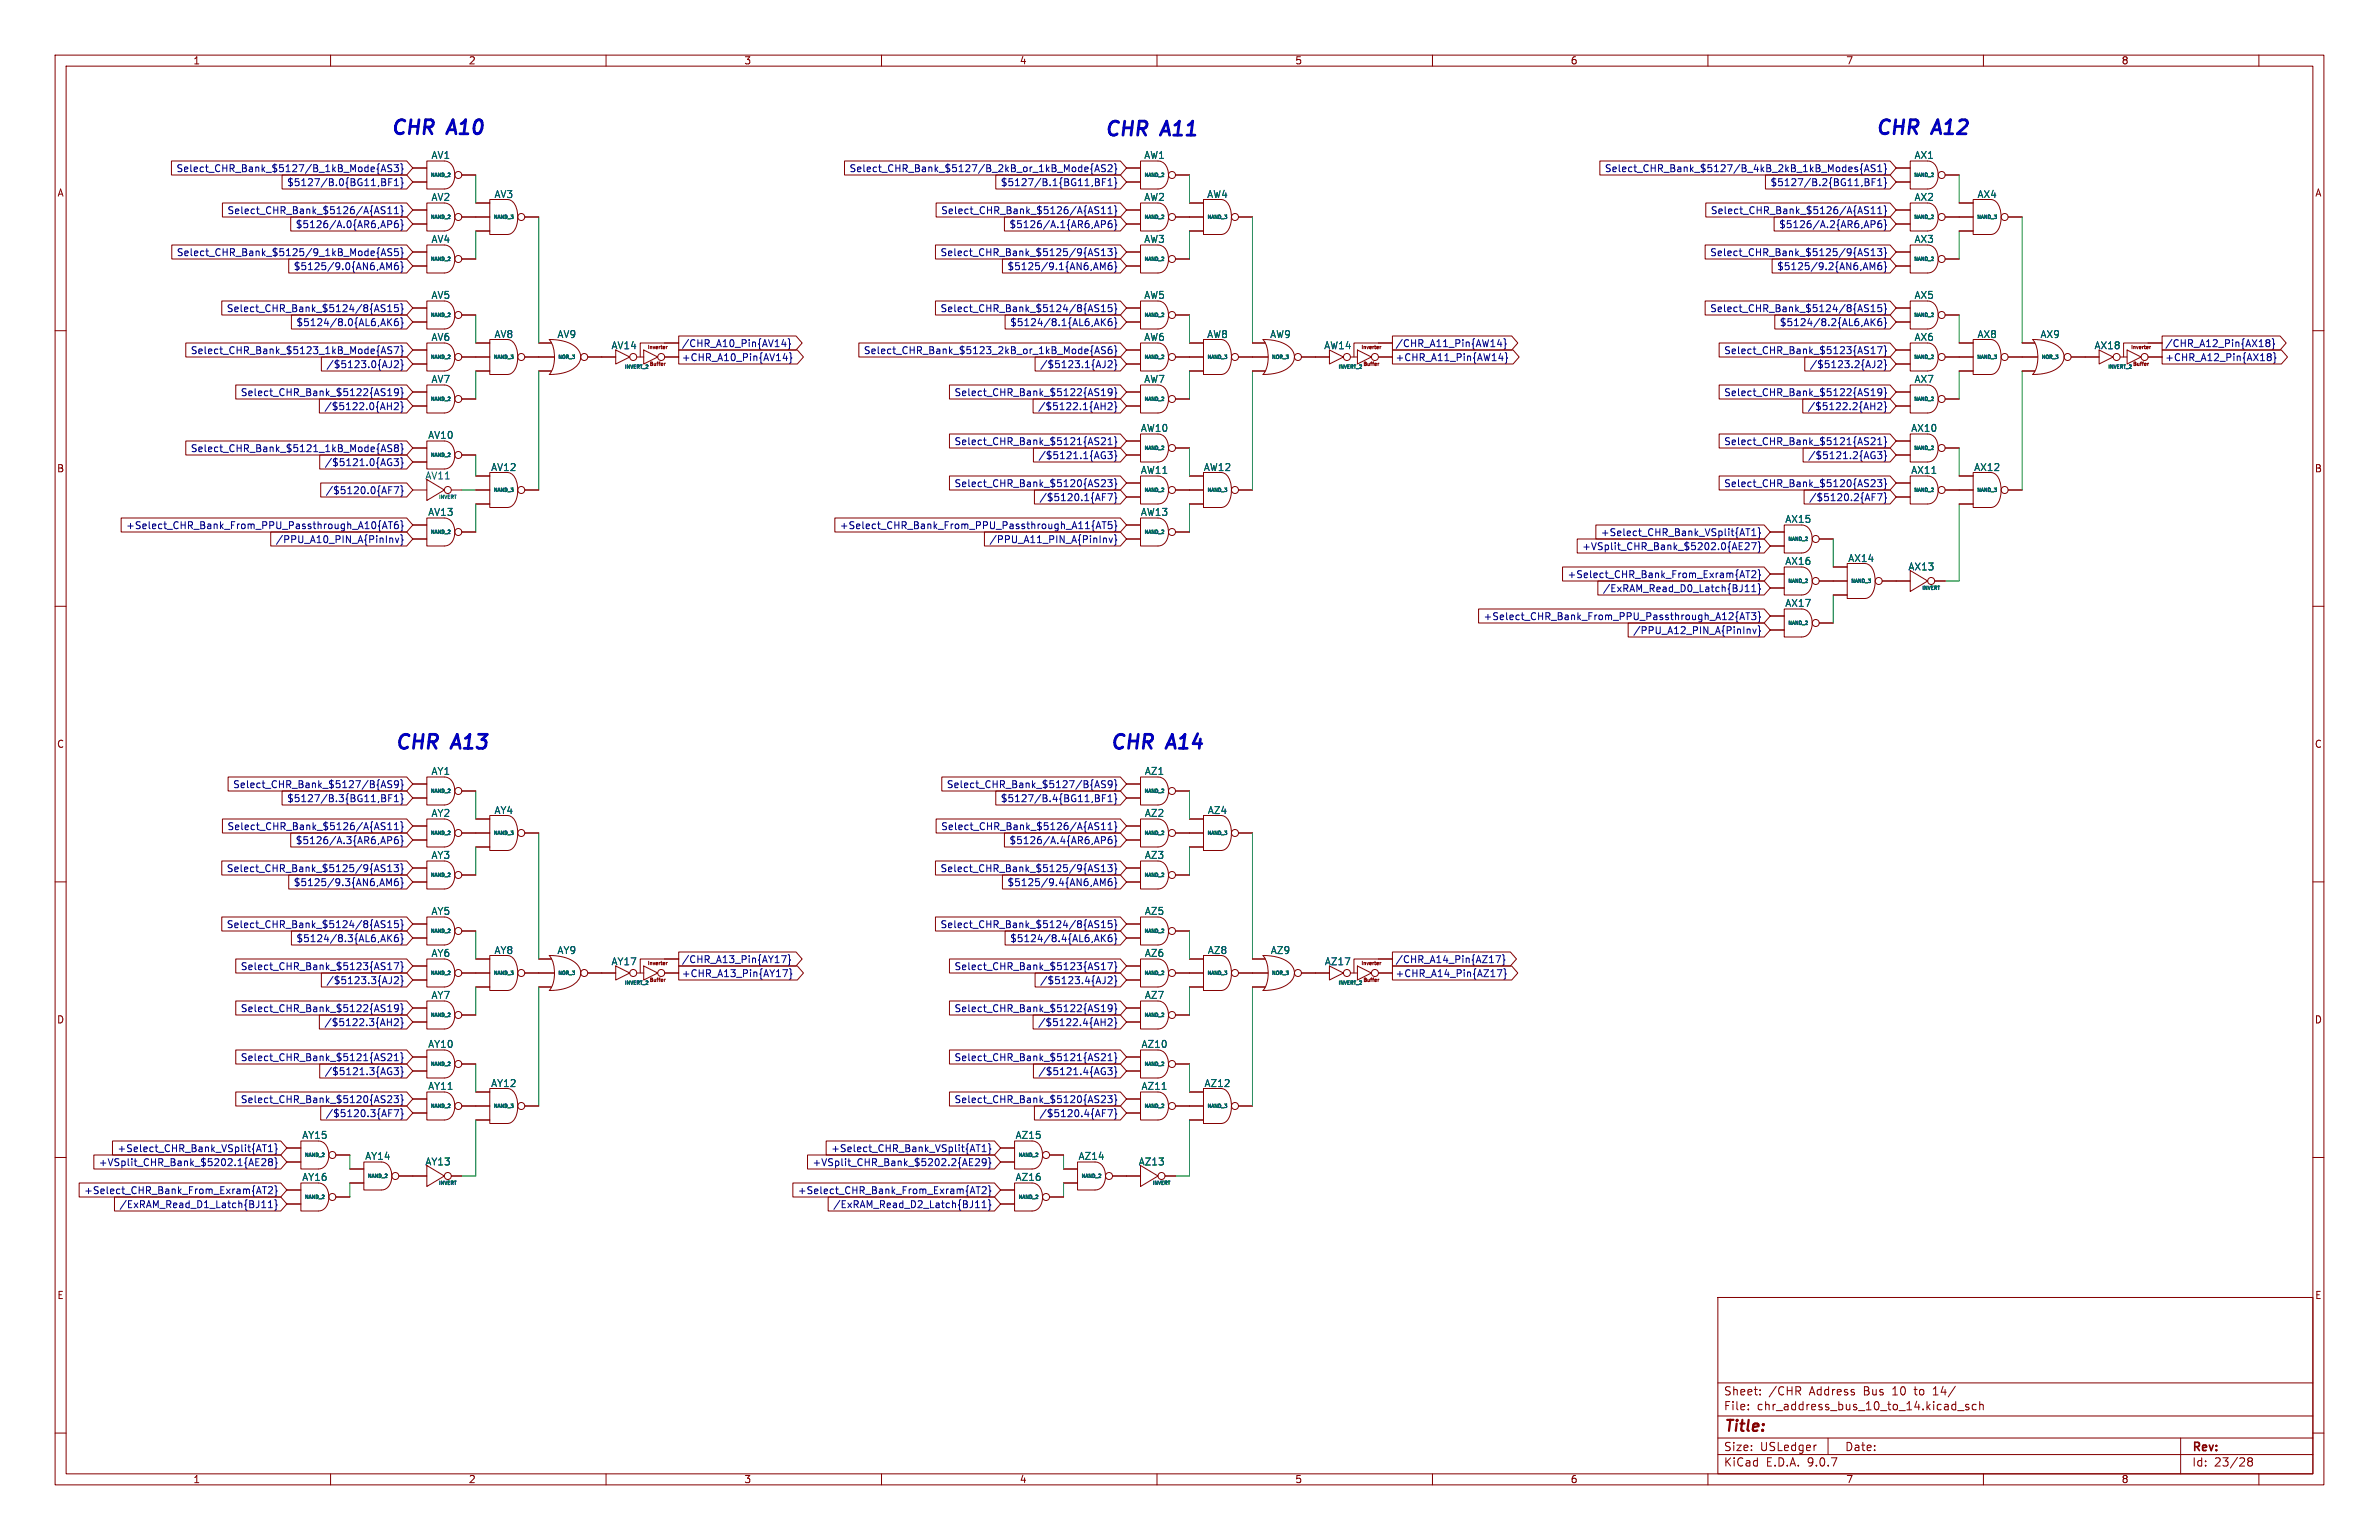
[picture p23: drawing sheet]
<svg xmlns="http://www.w3.org/2000/svg" width="432mm" height="279mm" viewBox="0 0 432 279" stroke-linecap="round" stroke-linejoin="round" font-family="sans-serif">
<defs><g id="words">
<g font-size="3.5" fill="#0000c2">
<text x="70.6" y="25.2">CHR</text>
<text x="81.3" y="25.2">A10</text>
<text x="200.2" y="25.4">CHR</text>
<text x="210.9" y="25.4">A11</text>
<text x="340.1" y="25.2">CHR</text>
<text x="350.8" y="25.2">A12</text>
<text x="71.4" y="136.7">CHR</text>
<text x="82.1" y="136.7">A13</text>
<text x="201.2" y="136.7">CHR</text>
<text x="211.9" y="136.7">A14</text>
</g>
<text font-size="2.8" fill="#840000" x="312.8" y="260.3">Title:</text>
<g font-size="2.1" fill="#840000">
<text x="312.8" y="256.1">File:</text>
<text x="312.8" y="253.4">Sheet:</text>
<text x="318.9" y="256.1">chr_address_bus_10_to_14.kicad_sch</text>
<text x="321" y="253.4">/CHR</text>
<text x="328.5" y="253.4">Address</text>
<text x="338.4" y="253.4">Bus</text>
<text x="343.8" y="253.4">10</text>
<text x="347.9" y="253.4">to</text>
<text x="351.5" y="253.4">14/</text>
<text x="312.8" y="263.5">Size:</text>
<text x="319.5" y="263.5">USLedger</text>
<text x="334.8" y="263.5">Date:</text>
<text x="397.8" y="263.7">Rev:</text>
<text x="312.8" y="266.3">KiCad</text>
<text x="320.5" y="266.3">E.D.A.</text>
<text x="328.1" y="266.3">9.0.7</text>
<text x="397.8" y="266.3">Id:</text>
<text x="401.9" y="266.3">23/28</text>
</g>
<g font-size="1.8" fill="#840000">
<text x="35" y="11.9">1</text>
<text x="85" y="11.9">2</text>
<text x="135" y="11.9">3</text>
<text x="185" y="11.9">4</text>
<text x="235" y="11.9">5</text>
<text x="285" y="11.9">6</text>
<text x="335" y="11.9">7</text>
<text x="385" y="11.9">8</text>
<text x="10.3" y="35.9">A</text>
<text x="420.1" y="35.9">A</text>
<text x="10.3" y="85.9">B</text>
<text x="420.1" y="85.9">B</text>
<text x="10.3" y="135.9">C</text>
<text x="420.1" y="135.9">C</text>
<text x="10.3" y="185.9">D</text>
<text x="420.1" y="185.9">D</text>
<text x="10.3" y="235.9">E</text>
<text x="420.1" y="235.9">E</text>
<text x="35" y="269.3">1</text>
<text x="85" y="269.3">2</text>
<text x="135" y="269.3">3</text>
<text x="185" y="269.3">4</text>
<text x="235" y="269.3">5</text>
<text x="285" y="269.3">6</text>
<text x="335" y="269.3">7</text>
<text x="385" y="269.3">8</text>
</g>
<g font-size="1.8" fill="#006464">
<text x="78.2" y="29">AV1</text>
<text x="207.6" y="29">AW1</text>
<text x="347.4" y="29">AX1</text>
<text x="78.2" y="36.6">AV2</text>
<text x="89.6" y="36.1">AV3</text>
<text x="207.6" y="36.6">AW2</text>
<text x="219" y="36.1">AW4</text>
<text x="347.4" y="36.6">AX2</text>
<text x="358.8" y="36.1">AX4</text>
<text x="78.2" y="44.3">AV4</text>
<text x="207.6" y="44.3">AW3</text>
<text x="347.4" y="44.3">AX3</text>
<text x="78.2" y="54.4">AV5</text>
<text x="207.6" y="54.4">AW5</text>
<text x="347.4" y="54.4">AX5</text>
<text x="78.2" y="62">AV6</text>
<text x="89.6" y="61.5">AV8</text>
<text x="101.1" y="61.5">AV9</text>
<text x="110.9" y="63.6">AV14</text>
<text x="207.6" y="62">AW6</text>
<text x="219" y="61.5">AW8</text>
<text x="230.4" y="61.5">AW9</text>
<text x="240.2" y="63.6">AW14</text>
<text x="347.4" y="62">AX6</text>
<text x="358.8" y="61.5">AX8</text>
<text x="370.3" y="61.5">AX9</text>
<text x="380.1" y="63.6">AX18</text>
<text x="78.2" y="69.7">AV7</text>
<text x="207.6" y="69.7">AW7</text>
<text x="347.4" y="69.7">AX7</text>
<text x="77.6" y="79.8">AV10</text>
<text x="207" y="78.6">AW10</text>
<text x="346.8" y="78.6">AX10</text>
<text x="77.1" y="87.2">AV11</text>
<text x="89" y="85.7">AV12</text>
<text x="207" y="86.2">AW11</text>
<text x="218.4" y="85.7">AW12</text>
<text x="346.8" y="86.2">AX11</text>
<text x="358.2" y="85.7">AX12</text>
<text x="77.6" y="93.8">AV13</text>
<text x="207" y="93.8">AW13</text>
<text x="323.9" y="95.1">AX15</text>
<text x="323.9" y="102.7">AX16</text>
<text x="335.4" y="102.2">AX14</text>
<text x="346.3" y="103.7">AX13</text>
<text x="323.9" y="110.3">AX17</text>
<text x="78.2" y="140.8">AY1</text>
<text x="207.7" y="140.8">AZ1</text>
<text x="78.2" y="148.4">AY2</text>
<text x="89.6" y="147.9">AY4</text>
<text x="207.7" y="148.4">AZ2</text>
<text x="219.1" y="147.9">AZ4</text>
<text x="78.2" y="156">AY3</text>
<text x="207.7" y="156">AZ3</text>
<text x="78.2" y="166.2">AY5</text>
<text x="207.7" y="166.2">AZ5</text>
<text x="78.2" y="173.8">AY6</text>
<text x="89.6" y="173.3">AY8</text>
<text x="101.1" y="173.3">AY9</text>
<text x="207.7" y="173.8">AZ6</text>
<text x="219.1" y="173.3">AZ8</text>
<text x="230.6" y="173.3">AZ9</text>
<text x="110.9" y="175.3">AY17</text>
<text x="240.4" y="175.3">AZ17</text>
<text x="78.2" y="181.4">AY7</text>
<text x="207.7" y="181.4">AZ7</text>
<text x="77.6" y="190.3">AY10</text>
<text x="207.1" y="190.3">AZ10</text>
<text x="77.6" y="197.9">AY11</text>
<text x="89" y="197.4">AY12</text>
<text x="207.1" y="197.9">AZ11</text>
<text x="218.5" y="197.4">AZ12</text>
<text x="54.8" y="206.8">AY15</text>
<text x="184.2" y="206.8">AZ15</text>
<text x="54.8" y="214.4">AY16</text>
<text x="66.2" y="210.6">AY14</text>
<text x="77.1" y="211.6">AY13</text>
<text x="184.2" y="214.4">AZ16</text>
<text x="195.7" y="210.6">AZ14</text>
<text x="206.6" y="211.6">AZ13</text>
</g>
<g font-size="1.8" fill="#000084">
<text x="31.9" y="31.4">Select_CHR_Bank_$5127/B_1kB_Mode{AS3}</text>
<text x="52" y="34">$5127/B.0{BG11,BF1}</text>
<text x="154.1" y="31.4">Select_CHR_Bank_$5127/B_2kB_or_1kB_Mode{AS2}</text>
<text x="181.6" y="34">$5127/B.1{BG11,BF1}</text>
<text x="291.2" y="31.4">Select_CHR_Bank_$5127/B_4kB_2kB_1kB_Modes{AS1}</text>
<text x="321.3" y="34">$5127/B.2{BG11,BF1}</text>
<text x="41.2" y="39.1">Select_CHR_Bank_$5126/A{AS11}</text>
<text x="53.6" y="41.6">$5126/A.0{AR6,AP6}</text>
<text x="170.7" y="39.1">Select_CHR_Bank_$5126/A{AS11}</text>
<text x="183.1" y="41.6">$5126/A.1{AR6,AP6}</text>
<text x="310.4" y="39.1">Select_CHR_Bank_$5126/A{AS11}</text>
<text x="322.8" y="41.6">$5126/A.2{AR6,AP6}</text>
<text x="32" y="46.7">Select_CHR_Bank_$5125/9_1kB_Mode{AS5}</text>
<text x="170.6" y="46.7">Select_CHR_Bank_$5125/9{AS13}</text>
<text x="310.3" y="46.7">Select_CHR_Bank_$5125/9{AS13}</text>
<text x="53.2" y="49.2">$5125/9.0{AN6,AM6}</text>
<text x="182.8" y="49.2">$5125/9.1{AN6,AM6}</text>
<text x="322.5" y="49.2">$5125/9.2{AN6,AM6}</text>
<text x="41.1" y="56.8">Select_CHR_Bank_$5124/8{AS15}</text>
<text x="53.7" y="59.4">$5124/8.0{AL6,AK6}</text>
<text x="170.6" y="56.8">Select_CHR_Bank_$5124/8{AS15}</text>
<text x="183.2" y="59.4">$5124/8.1{AL6,AK6}</text>
<text x="310.3" y="56.8">Select_CHR_Bank_$5124/8{AS15}</text>
<text x="322.9" y="59.4">$5124/8.2{AL6,AK6}</text>
<text x="34.5" y="64.5">Select_CHR_Bank_$5123_1kB_Mode{AS7}</text>
<text x="123.7" y="63.2">/CHR_A10_Pin{AV14}</text>
<text x="123.7" y="65.7">+CHR_A10_Pin{AV14}</text>
<text x="156.7" y="64.5">Select_CHR_Bank_$5123_2kB_or_1kB_Mode{AS6}</text>
<text x="253.2" y="63.2">/CHR_A11_Pin{AW14}</text>
<text x="253.2" y="65.7">+CHR_A11_Pin{AW14}</text>
<text x="312.8" y="64.5">Select_CHR_Bank_$5123{AS17}</text>
<text x="392.9" y="63.2">/CHR_A12_Pin{AX18}</text>
<text x="392.9" y="65.7">+CHR_A12_Pin{AX18}</text>
<text x="59.1" y="67">/$5123.0{AJ2}</text>
<text x="188.7" y="67">/$5123.1{AJ2}</text>
<text x="328.4" y="67">/$5123.2{AJ2}</text>
<text x="43.6" y="72.1">Select_CHR_Bank_$5122{AS19}</text>
<text x="58.8" y="74.6">/$5122.0{AH2}</text>
<text x="173.1" y="72.1">Select_CHR_Bank_$5122{AS19}</text>
<text x="188.3" y="74.6">/$5122.1{AH2}</text>
<text x="312.8" y="72.1">Select_CHR_Bank_$5122{AS19}</text>
<text x="328" y="74.6">/$5122.2{AH2}</text>
<text x="34.5" y="82.2">Select_CHR_Bank_$5121_1kB_Mode{AS8}</text>
<text x="173.1" y="81">Select_CHR_Bank_$5121{AS21}</text>
<text x="188.4" y="83.5">/$5121.1{AG3}</text>
<text x="312.8" y="81">Select_CHR_Bank_$5121{AS21}</text>
<text x="328.1" y="83.5">/$5121.2{AG3}</text>
<text x="58.8" y="84.8">/$5121.0{AG3}</text>
<text x="59" y="89.9">/$5120.0{AF7}</text>
<text x="173.1" y="88.6">Select_CHR_Bank_$5120{AS23}</text>
<text x="312.8" y="88.6">Select_CHR_Bank_$5120{AS23}</text>
<text x="188.6" y="91.1">/$5120.1{AF7}</text>
<text x="328.3" y="91.1">/$5120.2{AF7}</text>
<text x="22.8" y="96.2">+Select_CHR_Bank_From_PPU_Passthrough_A10{AT6}</text>
<text x="50" y="98.7">/PPU_A10_PIN_A{PinInv}</text>
<text x="152.3" y="96.2">+Select_CHR_Bank_From_PPU_Passthrough_A11{AT5}</text>
<text x="179.5" y="98.7">/PPU_A11_PIN_A{PinInv}</text>
<text x="287.1" y="100">+VSplit_CHR_Bank_$5202.0{AE27}</text>
<text x="290.5" y="97.5">+Select_CHR_Bank_VSplit{AT1}</text>
<text x="284.4" y="105.1">+Select_CHR_Bank_From_Exram{AT2}</text>
<text x="290.8" y="107.6">/ExRAM_Read_D0_Latch{BJ11}</text>
<text x="269.2" y="112.7">+Select_CHR_Bank_From_PPU_Passthrough_A12{AT3}</text>
<text x="296.3" y="115.3">/PPU_A12_PIN_A{PinInv}</text>
<text x="42.2" y="143.2">Select_CHR_Bank_$5127/B{AS9}</text>
<text x="171.8" y="143.2">Select_CHR_Bank_$5127/B{AS9}</text>
<text x="52" y="145.7">$5127/B.3{BG11,BF1}</text>
<text x="181.6" y="145.7">$5127/B.4{BG11,BF1}</text>
<text x="41.2" y="150.8">Select_CHR_Bank_$5126/A{AS11}</text>
<text x="53.6" y="153.4">$5126/A.3{AR6,AP6}</text>
<text x="170.7" y="150.8">Select_CHR_Bank_$5126/A{AS11}</text>
<text x="183.1" y="153.4">$5126/A.4{AR6,AP6}</text>
<text x="41.1" y="158.4">Select_CHR_Bank_$5125/9{AS13}</text>
<text x="53.2" y="161">$5125/9.3{AN6,AM6}</text>
<text x="170.6" y="158.4">Select_CHR_Bank_$5125/9{AS13}</text>
<text x="182.8" y="161">$5125/9.4{AN6,AM6}</text>
<text x="41.1" y="168.6">Select_CHR_Bank_$5124/8{AS15}</text>
<text x="53.7" y="171.1">$5124/8.3{AL6,AK6}</text>
<text x="170.6" y="168.6">Select_CHR_Bank_$5124/8{AS15}</text>
<text x="183.2" y="171.1">$5124/8.4{AL6,AK6}</text>
<text x="43.6" y="176.2">Select_CHR_Bank_$5123{AS17}</text>
<text x="59.1" y="178.8">/$5123.3{AJ2}</text>
<text x="123.7" y="177.5">+CHR_A13_Pin{AY17}</text>
<text x="123.7" y="174.9">/CHR_A13_Pin{AY17}</text>
<text x="173.1" y="176.2">Select_CHR_Bank_$5123{AS17}</text>
<text x="188.7" y="178.8">/$5123.4{AJ2}</text>
<text x="253.2" y="174.9">/CHR_A14_Pin{AZ17}</text>
<text x="253.2" y="177.5">+CHR_A14_Pin{AZ17}</text>
<text x="43.6" y="183.8">Select_CHR_Bank_$5122{AS19}</text>
<text x="173.1" y="183.8">Select_CHR_Bank_$5122{AS19}</text>
<text x="58.8" y="186.4">/$5122.3{AH2}</text>
<text x="188.3" y="186.4">/$5122.4{AH2}</text>
<text x="43.6" y="192.7">Select_CHR_Bank_$5121{AS21}</text>
<text x="58.8" y="195.3">/$5121.3{AG3}</text>
<text x="173.1" y="192.7">Select_CHR_Bank_$5121{AS21}</text>
<text x="188.4" y="195.3">/$5121.4{AG3}</text>
<text x="43.6" y="200.3">Select_CHR_Bank_$5120{AS23}</text>
<text x="59" y="202.9">/$5120.3{AF7}</text>
<text x="173.1" y="200.3">Select_CHR_Bank_$5120{AS23}</text>
<text x="188.6" y="202.9">/$5120.4{AF7}</text>
<text x="21.2" y="209.2">+Select_CHR_Bank_VSplit{AT1}</text>
<text x="150.8" y="209.2">+Select_CHR_Bank_VSplit{AT1}</text>
<text x="17.8" y="211.8">+VSplit_CHR_Bank_$5202.1{AE28}</text>
<text x="147.4" y="211.8">+VSplit_CHR_Bank_$5202.2{AE29}</text>
<text x="15.2" y="216.9">+Select_CHR_Bank_From_Exram{AT2}</text>
<text x="21.6" y="219.4">/ExRAM_Read_D1_Latch{BJ11}</text>
<text x="144.7" y="216.9">+Select_CHR_Bank_From_Exram{AT2}</text>
<text x="151.1" y="219.4">/ExRAM_Read_D2_Latch{BJ11}</text>
</g>
<g font-size=".9" fill="#006464">
<text x="78" y="32.3">NAND_2</text>
<text x="207.6" y="32.3">NAND_2</text>
<text x="347.3" y="32.3">NAND_2</text>
<text x="78" y="39.9">NAND_2</text>
<text x="89.5" y="39.9">NAND_3</text>
<text x="207.6" y="39.9">NAND_2</text>
<text x="219" y="39.9">NAND_3</text>
<text x="347.3" y="39.9">NAND_2</text>
<text x="358.7" y="39.9">NAND_3</text>
<text x="78" y="47.5">NAND_2</text>
<text x="207.6" y="47.5">NAND_2</text>
<text x="347.3" y="47.5">NAND_2</text>
<text x="78" y="57.7">NAND_2</text>
<text x="207.6" y="57.7">NAND_2</text>
<text x="347.3" y="57.7">NAND_2</text>
<text x="78" y="65.3">NAND_2</text>
<text x="89.5" y="65.3">NAND_3</text>
<text x="101.2" y="65.3">NOR_3</text>
<text x="207.6" y="65.3">NAND_2</text>
<text x="219" y="65.3">NAND_3</text>
<text x="230.7" y="65.3">NOR_3</text>
<text x="347.3" y="65.3">NAND_2</text>
<text x="358.7" y="65.3">NAND_3</text>
<text x="370.4" y="65.3">NOR_3</text>
<text x="113.3" y="67.1">INVERT_2</text>
<text x="117.8" y="66.6">Buffer</text>
<text x="242.8" y="67.1">INVERT_2</text>
<text x="247.3" y="66.6">Buffer</text>
<text x="382.5" y="67.1">INVERT_2</text>
<text x="387" y="66.6">Buffer</text>
<text x="78" y="72.9">NAND_2</text>
<text x="207.6" y="72.9">NAND_2</text>
<text x="347.3" y="72.9">NAND_2</text>
<text x="78" y="83.1">NAND_2</text>
<text x="207.6" y="81.8">NAND_2</text>
<text x="347.3" y="81.8">NAND_2</text>
<text x="89.5" y="89.4">NAND_3</text>
<text x="207.6" y="89.4">NAND_2</text>
<text x="219" y="89.4">NAND_3</text>
<text x="347.3" y="89.4">NAND_2</text>
<text x="358.7" y="89.4">NAND_3</text>
<text x="79.5" y="90.7">INVERT</text>
<text x="78" y="97.1">NAND_2</text>
<text x="207.6" y="97.1">NAND_2</text>
<text x="324.4" y="98.3">NAND_2</text>
<text x="324.4" y="106">NAND_2</text>
<text x="335.9" y="106">NAND_3</text>
<text x="348.8" y="107.2">INVERT</text>
<text x="324.4" y="113.6">NAND_2</text>
<text x="78" y="144.1">NAND_2</text>
<text x="207.6" y="144.1">NAND_2</text>
<text x="78" y="151.7">NAND_2</text>
<text x="89.5" y="151.7">NAND_3</text>
<text x="207.6" y="151.7">NAND_2</text>
<text x="219" y="151.7">NAND_3</text>
<text x="78" y="159.3">NAND_2</text>
<text x="207.6" y="159.3">NAND_2</text>
<text x="78" y="169.5">NAND_2</text>
<text x="207.6" y="169.5">NAND_2</text>
<text x="78" y="177.1">NAND_2</text>
<text x="89.5" y="177.1">NAND_3</text>
<text x="101.2" y="177.1">NOR_3</text>
<text x="113.3" y="178.9">INVERT_2</text>
<text x="117.8" y="178.3">Buffer</text>
<text x="207.6" y="177.1">NAND_2</text>
<text x="219" y="177.1">NAND_3</text>
<text x="230.7" y="177.1">NOR_3</text>
<text x="242.8" y="178.9">INVERT_2</text>
<text x="247.3" y="178.3">Buffer</text>
<text x="78" y="184.7">NAND_2</text>
<text x="207.6" y="184.7">NAND_2</text>
<text x="78" y="193.6">NAND_2</text>
<text x="207.6" y="193.6">NAND_2</text>
<text x="78" y="201.2">NAND_2</text>
<text x="89.5" y="201.2">NAND_3</text>
<text x="207.6" y="201.2">NAND_2</text>
<text x="219" y="201.2">NAND_3</text>
<text x="55.2" y="210.1">NAND_2</text>
<text x="66.6" y="213.9">NAND_2</text>
<text x="79.5" y="215.2">INVERT</text>
<text x="184.7" y="210.1">NAND_2</text>
<text x="196.2" y="213.9">NAND_2</text>
<text x="209.1" y="215.2">INVERT</text>
<text x="55.2" y="217.7">NAND_2</text>
<text x="184.7" y="217.7">NAND_2</text>
</g>
<g font-size=".9" fill="#840000">
<text x="117.4" y="63.5">Inverter</text>
<text x="247" y="63.5">Inverter</text>
<text x="386.7" y="63.5">Inverter</text>
<text x="117.4" y="175.3">Inverter</text>
<text x="247" y="175.3">Inverter</text>
</g>
</g></defs>
<g fill="none" stroke="#840000" stroke-width=".18">
<path d="M10 10h411.8v259.4h-411.8zM12 12h407.8v255.4h-407.8zM60 10v2M110 10v2M160 10v2M210 10v2M260 10v2M310 10v2M360 10v2M410 10v2M31.1 29.2h42.7l1.1 1.3-1.1 1.3h-42.7zM40.4 36.8h33.4l1.1 1.3-1.1 1.3h-33.4z"/>
<path d="M51.2 31.7h22.6l1.1 1.3-1.1 1.3h-22.6zM52.8 39.4h21l1.1 1.2-1.1 1.3h-21zM74.9 30.5h2.6M74.9 33h2.6M74.9 38.1h2.6M77.5 29.2h3.1a1.9 1.9 0 0 1 1.9 1.8 2.58 2.58 0 0 1-1.5 3.3h-3.5zM77.5 36.8h3.1a1.9 1.9 0 0 1 1.9 1.8 2.58 2.58 0 0 1-1.5 3.3h-3.5zM83.8 31.8h2.6M83.8 39.4h5.1M86.4 36.8h2.5M88.9 36.2h3.2a1.96 1.96 0 0 1 1.7 2 4.1 4.1 0 0 1-.9 4.1l-.7 .2h-3.3zM95.2 39.4h2.6"/>
<path d="M153.3 29.2h50.1l1.1 1.3-1.1 1.3h-50.1zM169.9 36.8h33.5l1.1 1.3-1.1 1.3h-33.5zM180.7 31.7h22.7l1.1 1.3-1.1 1.3h-22.7zM182.3 39.4h21.1l1.1 1.2-1.1 1.3h-21.1zM204.5 30.5h2.5M204.5 33h2.5M204.5 38.1h2.5M207 36.8h3.2a1.9 1.9 0 0 1 1.8 1.8 2.58 2.58 0 0 1-1.5 3.3h-3.5zM207 29.2h3.2a1.9 1.9 0 0 1 1.8 1.8 2.58 2.58 0 0 1-1.5 3.3h-3.5zM213.4 31.8h2.5M213.4 39.4h5M215.9 36.8h2.5"/>
<path d="M218.4 36.2h3.2a1.96 1.96 0 0 1 1.8 2 4.1 4.1 0 0 1-1 4.1l-.7 .2h-3.3zM224.8 39.4h2.5M290.4 29.2h52.7l1.1 1.3-1.1 1.3h-52.7zM309.6 36.8h33.5l1.1 1.3-1.1 1.3h-33.5zM320.4 31.7h22.7l1.1 1.3-1.1 1.3h-22.7zM322 39.4h21.1l1.1 1.2-1.1 1.3h-21.1zM344.2 30.5h2.5M344.2 33h2.5M344.2 38.1h2.5M346.7 29.2h3.2a1.9 1.9 0 0 1 1.8 1.8 2.58 2.58 0 0 1-1.5 3.3h-3.5zM346.7 36.8h3.2a1.9 1.9 0 0 1 1.8 1.8 2.58 2.58 0 0 1-1.5 3.3h-3.5zM353.1 31.8h2.5"/>
<path d="M353.1 39.4h5M355.6 36.8h2.5M358.1 36.2h3.2a1.96 1.96 0 0 1 1.8 2 4.1 4.1 0 0 1-1 4.1l-.7 .2h-3.3zM364.5 39.4h2.5M31.2 44.4h42.6l1.1 1.3-1.1 1.3h-42.6zM40.3 54.6h33.5l1.1 1.3-1.1 1.3h-33.5zM52.4 47h21.4l1.1 1.3-1.1 1.2h-21.4zM52.9 57.1h20.9l1.1 1.3-1.1 1.3h-20.9zM74.9 40.6h2.6M74.9 55.9h2.6M74.9 58.4h2.6M74.9 45.7h2.6"/>
<path d="M74.9 48.3h2.6M77.5 54.6h3.1a1.9 1.9 0 0 1 1.9 1.8 2.58 2.58 0 0 1-1.5 3.3h-3.5zM77.5 44.5h3.1a1.9 1.9 0 0 1 1.9 1.7 2.58 2.58 0 0 1-1.5 3.3h-3.5zM83.8 57.2h2.6M83.8 47h2.6M86.4 41.9h2.5M169.8 54.6h33.6l1.1 1.3-1.1 1.3h-33.6zM169.8 44.4h33.6l1.1 1.3-1.1 1.3h-33.6zM181.9 47h21.5l1.1 1.3-1.1 1.2h-21.5zM182.4 57.1h21l1.1 1.3-1.1 1.3h-21zM204.5 40.6h2.5M204.5 55.9h2.5"/>
<path d="M204.5 58.4h2.5M204.5 45.7h2.5M204.5 48.3h2.5M207 54.6h3.2a1.9 1.9 0 0 1 1.8 1.8 2.58 2.58 0 0 1-1.5 3.3h-3.5zM207 44.5h3.2a1.9 1.9 0 0 1 1.8 1.7 2.58 2.58 0 0 1-1.5 3.3h-3.5zM213.4 57.2h2.5M213.4 47h2.5M215.9 41.9h2.5M309.5 54.6h33.6l1.1 1.3-1.1 1.3h-33.6zM309.5 44.4h33.6l1.1 1.3-1.1 1.3h-33.6zM321.6 47h21.5l1.1 1.3-1.1 1.2h-21.5zM322.1 57.1h21l1.1 1.3-1.1 1.3h-21z"/>
<path d="M344.2 40.6h2.5M344.2 55.9h2.5M344.2 58.4h2.5M344.2 45.7h2.5M344.2 48.3h2.5M346.7 54.6h3.2a1.9 1.9 0 0 1 1.8 1.8 2.58 2.58 0 0 1-1.5 3.3h-3.5zM346.7 44.5h3.2a1.9 1.9 0 0 1 1.8 1.7 2.58 2.58 0 0 1-1.5 3.3h-3.5zM353.1 57.2h2.5M353.1 47h2.5M355.6 41.9h2.5M10 60h2M33.7 62.2h40.1l1.1 1.3-1.1 1.3h-40.1z"/>
<path d="M42.8 69.8h31l1.1 1.3-1.1 1.3h-31zM58 72.4h15.8l1.1 1.3-1.1 1.2h-15.8zM58.3 64.8h15.5l1.1 1.2-1.1 1.3h-15.5zM74.9 63.5h2.6M74.9 66h2.6M74.9 71.1h2.6M74.9 73.7h2.6M77.5 62.2h3.1a1.9 1.9 0 0 1 1.9 1.8 2.58 2.58 0 0 1-1.5 3.3h-3.5zM77.5 69.9h3.1a1.9 1.9 0 0 1 1.9 1.7 2.58 2.58 0 0 1-1.5 3.3h-3.5zM83.8 64.8h5.1M83.8 72.4h2.6M86.4 62.2h2.5"/>
<path d="M86.4 67.3h2.5M88.9 61.6h3.2a1.96 1.96 0 0 1 1.7 2 4.1 4.1 0 0 1-.9 4.1l-.7 .2h-3.3zM95.2 64.8h5.4M97.8 62.2h2.3M97.8 67.3h2.3M99.7 61.6a6.6 6.6 0 0 1 5.2 1.8 2.26 2.26 0 0 1-.8 3.5 8 8 0 0 1-4.4 1 5.7 5.7 0 0 0 0-6.3zM106.7 64.8h5.1M111.8 63.5l2.5 1.3-2.5 1.2zM115.6 64.8h1.2M116.8 63.5l2.6 1.3-2.6 1.2zM120.6 65.9v.4M120.6 64.8h2.6"/>
<path d="M120.8 65.9l-.2 .1M120.9 62.9v.4M121.1 62.9l-.2 .1M123.2 62.2h-7v2.6M123.2 61h21.3l1.1 1.2-1.1 1.3h-21.3zM123.2 63.5h21.5l1.1 1.3-1.1 1.2h-21.5zM155.9 62.2h47.5l1.1 1.3-1.1 1.3h-47.5zM172.3 69.8h31.1l1.1 1.3-1.1 1.3h-31.1zM172.3 78.7h31.1l1.1 1.3-1.1 1.3h-31.1zM187.5 72.4h15.9l1.1 1.3-1.1 1.2h-15.9zM187.9 64.8h15.5l1.1 1.2-1.1 1.3h-15.5zM204.5 63.5h2.5"/>
<path d="M204.5 66h2.5M204.5 71.1h2.5M204.5 73.7h2.5M207 78.7h3.2a1.9 1.9 0 0 1 1.8 1.8 2.58 2.58 0 0 1-1.5 3.3h-3.5zM207 62.2h3.2a1.9 1.9 0 0 1 1.8 1.8 2.58 2.58 0 0 1-1.5 3.3h-3.5zM207 69.9h3.2a1.9 1.9 0 0 1 1.8 1.7 2.58 2.58 0 0 1-1.5 3.3h-3.5zM213.4 64.8h5M213.4 72.4h2.5M215.9 62.2h2.5M215.9 67.3h2.5M218.4 61.6h3.2a1.96 1.96 0 0 1 1.8 2 4.1 4.1 0 0 1-1 4.1l-.7 .2h-3.3zM224.8 64.8h5.3"/>
<path d="M227.3 62.2h2.3M227.3 67.3h2.3M229.2 61.6a6.6 6.6 0 0 1 5.2 1.8 2.26 2.26 0 0 1-.8 3.5 8 8 0 0 1-4.4 1 5.7 5.7 0 0 0 0-6.3zM236.2 64.8h5.1M241.3 63.5l2.5 1.3-2.5 1.2zM245.1 64.8h1.3M246.4 63.5l2.5 1.3-2.5 1.2zM250.1 65.9v.4M250.2 64.8h2.5M250.3 65.9l-.2 .1M250.5 62.9v.4M250.7 62.9l-.2 .1"/>
<path d="M252.7 62.2h-7v2.6M252.7 61h21.7l1.1 1.2-1.1 1.3h-21.7zM252.7 63.5h21.9l1.1 1.3-1.1 1.2h-21.9zM312 69.8h31.1l1.1 1.3-1.1 1.3h-31.1zM312 78.7h31.1l1.1 1.3-1.1 1.3h-31.1zM312 62.2h31.1l1.1 1.3-1.1 1.3h-31.1zM327.2 72.4h15.9l1.1 1.3-1.1 1.2h-15.9zM327.6 64.8h15.5l1.1 1.2-1.1 1.3h-15.5zM344.2 63.5h2.5M344.2 66h2.5M344.2 71.1h2.5M344.2 73.7h2.5"/>
<path d="M346.7 78.7h3.2a1.9 1.9 0 0 1 1.8 1.8 2.58 2.58 0 0 1-1.5 3.3h-3.5zM346.7 69.9h3.2a1.9 1.9 0 0 1 1.8 1.7 2.58 2.58 0 0 1-1.5 3.3h-3.5zM346.7 62.2h3.2a1.9 1.9 0 0 1 1.8 1.8 2.58 2.58 0 0 1-1.5 3.3h-3.5zM353.1 64.8h5M353.1 72.4h2.5M355.6 62.2h2.5M355.6 67.3h2.5M358.1 61.6h3.2a1.96 1.96 0 0 1 1.8 2 4.1 4.1 0 0 1-1 4.1l-.7 .2h-3.3zM364.5 64.8h5.3M367 62.2h2.3M367 67.3h2.3M368.9 61.6a6.6 6.6 0 0 1 5.2 1.8 2.26 2.26 0 0 1-.8 3.5 8 8 0 0 1-4.4 1 5.7 5.7 0 0 0 0-6.3z"/>
<path d="M375.9 64.8h5.1M381 63.5l2.5 1.3-2.5 1.2zM384.8 64.8h1.3M386.1 63.5l2.5 1.3-2.5 1.2zM389.8 65.9v.4M389.9 64.8h2.5M390 65.9l-.2 .1M390.2 62.9v.4M390.4 62.9l-.2 .1M392.4 62.2h-7v2.6M392.4 61h21.4l1.2 1.2-1.2 1.3h-21.4zM392.4 63.5h21.7l1.1 1.3-1.1 1.2h-21.7z"/>
<path d="M419.8 60h2M22 94h51.8l1.1 1.3-1.1 1.2h-51.8zM33.7 80h40.1l1.1 1.3-1.1 1.3h-40.1zM49.1 96.5h24.7l1.1 1.3-1.1 1.3h-24.7zM58 82.5h15.8l1.1 1.3-1.1 1.3h-15.8zM58.2 87.6h15.6l1.1 1.3-1.1 1.3h-15.6zM74.9 88.9h2.6M74.9 81.3h2.6M74.9 83.8h2.6M74.9 95.3h2.6M74.9 97.8h2.6M77.5 80h3.1a1.9 1.9 0 0 1 1.9 1.8 2.58 2.58 0 0 1-1.5 3.3h-3.5z"/>
<path d="M77.5 94h3.1a1.9 1.9 0 0 1 1.9 1.8 2.58 2.58 0 0 1-1.5 3.2l-3.5 .1zM77.5 87l3.1 1.9-3.1 1.9zM81.9 88.9h1.9M83.8 82.6h2.6M83.8 96.5h2.6M86.4 86.4h2.5M86.4 88.9h2.5M86.4 91.4h2.5M88.9 85.7h3.2a1.96 1.96 0 0 1 1.7 2 4.1 4.1 0 0 1-.9 4.1l-.7 .3h-3.3zM95.2 88.9h2.6M151.5 94h51.9l1.1 1.3-1.1 1.2h-51.9zM172.3 86.4h31.1l1.1 1.2-1.1 1.3h-31.1z"/>
<path d="M178.7 96.5h24.7l1.1 1.3-1.1 1.3h-24.7zM187.6 81.3h15.8l1.1 1.3-1.1 1.2h-15.8zM187.8 88.9h15.6l1.1 1.3-1.1 1.2h-15.6zM204.5 80h2.5M204.5 82.6h2.5M204.5 87.6h2.5M204.5 90.2h2.5M204.5 95.3h2.5M204.5 97.8h2.5M207 86.4h3.2a1.9 1.9 0 0 1 1.8 1.8 2.58 2.58 0 0 1-1.5 3.2h-3.5zM207 94h3.2a1.9 1.9 0 0 1 1.8 1.8 2.58 2.58 0 0 1-1.5 3.2l-3.5 .1zM213.4 88.9h5"/>
<path d="M213.4 81.3h2.5M213.4 96.5h2.5M215.9 86.4h2.5M215.9 91.4h2.5M218.4 85.7h3.2a1.96 1.96 0 0 1 1.8 2 4.1 4.1 0 0 1-1 4.1l-.7 .3h-3.3zM224.8 88.9h2.5M286.3 97.8h33.9l1.1 1.3-1.1 1.2h-33.9zM289.7 95.2h30.5l1.1 1.3-1.1 1.3h-30.5zM312 86.4h31.1l1.1 1.2-1.1 1.3h-31.1zM321.3 96.5h2.5M321.3 99.1h2.5M323.8 95.3h3.2a1.9 1.9 0 0 1 1.9 1.7 2.58 2.58 0 0 1-1.5 3.3h-3.6z"/>
<path d="M327.3 81.3h15.8l1.1 1.3-1.1 1.2h-15.8zM327.5 88.9h15.6l1.1 1.3-1.1 1.2h-15.6zM330.2 97.8h2.5M344.2 80h2.5M344.2 82.6h2.5M344.2 87.6h2.5M344.2 90.2h2.5M346.7 86.4h3.2a1.9 1.9 0 0 1 1.8 1.8 2.58 2.58 0 0 1-1.5 3.2h-3.5zM353.1 88.9h5M353.1 81.3h2.5M355.6 86.4h2.5M355.6 91.4h2.5"/>
<path d="M358.1 85.7h3.2a1.96 1.96 0 0 1 1.8 2 4.1 4.1 0 0 1-1 4.1l-.7 .3h-3.3zM364.5 88.9h2.5M10 110h2M268.4 110.5h51.8l1.1 1.3-1.1 1.2h-51.8zM283.6 102.9h36.6l1.1 1.2-1.1 1.3h-36.6zM290 105.4h30.2l1.1 1.3-1.1 1.3h-30.2zM295.5 113h24.7l1.1 1.3-1.1 1.3h-24.7zM321.3 111.8h2.5M321.3 114.3h2.5M321.3 104.1h2.5M321.3 106.7h2.5M323.8 110.5h3.2a1.9 1.9 0 0 1 1.9 1.8 2.58 2.58 0 0 1-1.5 3.2l-3.6 .1z"/>
<path d="M323.8 102.9h3.2a1.9 1.9 0 0 1 1.9 1.8 2.58 2.58 0 0 1-1.5 3.2l-3.6 .1zM330.2 105.4h5.1M330.2 113h2.5M332.7 102.9h2.6M332.7 108h2.6M335.3 102.2h3.2a1.96 1.96 0 0 1 1.7 2 4.1 4.1 0 0 1-1 4.1l-.6 .3h-3.3zM341.6 105.4h5.1M346.7 103.5l3.2 1.9-3.2 1.9zM351.2 105.4h1.9M419.8 110h2M10 160h2M40.3 156.2h33.5l1.1 1.3-1.1 1.3h-33.5z"/>
<path d="M40.4 148.6h33.4l1.1 1.3-1.1 1.2h-33.4zM41.4 141h32.4l1.1 1.2-1.1 1.3h-32.4zM51.2 143.5h22.6l1.1 1.3-1.1 1.3h-22.6zM52.4 158.7h21.4l1.1 1.3-1.1 1.3h-21.4zM52.8 151.1h21l1.1 1.3-1.1 1.3h-21zM74.9 149.9h2.6M74.9 152.4h2.6M74.9 142.2h2.6M74.9 144.8h2.6M74.9 157.5h2.6M77.5 156.2h3.1a1.9 1.9 0 0 1 1.9 1.8 2.58 2.58 0 0 1-1.5 3.3h-3.5zM77.5 141h3.1a1.9 1.9 0 0 1 1.9 1.8 2.58 2.58 0 0 1-1.5 3.2l-3.5 .1z"/>
<path d="M77.5 148.6h3.1a1.9 1.9 0 0 1 1.9 1.8 2.58 2.58 0 0 1-1.5 3.2l-3.5 .1zM83.8 151.1h5.1M83.8 143.5h2.6M83.8 158.8h2.6M86.4 148.6h2.5M86.4 153.7h2.5M88.9 148h3.2a1.96 1.96 0 0 1 1.7 1.9 4.1 4.1 0 0 1-.9 4.2l-.7 .2h-3.3zM95.2 151.1h2.6M169.8 156.2h33.6l1.1 1.3-1.1 1.3h-33.6zM169.9 148.6h33.5l1.1 1.3-1.1 1.2h-33.5zM170.9 141h32.5l1.1 1.2-1.1 1.3h-32.5zM180.7 143.5h22.7l1.1 1.3-1.1 1.3h-22.7z"/>
<path d="M181.9 158.7h21.5l1.1 1.3-1.1 1.3h-21.5zM182.3 151.1h21.1l1.1 1.3-1.1 1.3h-21.1zM204.5 149.9h2.5M204.5 152.4h2.5M204.5 142.2h2.5M204.5 144.8h2.5M204.5 157.5h2.5M207 148.6h3.2a1.9 1.9 0 0 1 1.8 1.8 2.58 2.58 0 0 1-1.5 3.2l-3.5 .1zM207 141h3.2a1.9 1.9 0 0 1 1.8 1.8 2.58 2.58 0 0 1-1.5 3.2l-3.5 .1zM207 156.2h3.2a1.9 1.9 0 0 1 1.8 1.8 2.58 2.58 0 0 1-1.5 3.3h-3.5zM213.4 151.1h5M213.4 143.5h2.5"/>
<path d="M213.4 158.8h2.5M215.9 148.6h2.5M215.9 153.7h2.5M218.4 148h3.2a1.96 1.96 0 0 1 1.8 1.9 4.1 4.1 0 0 1-1 4.2l-.7 .2h-3.3zM224.8 151.1h2.5M419.8 160h2M40.3 166.4h33.5l1.1 1.2-1.1 1.3h-33.5zM42.8 174h31l1.1 1.3-1.1 1.2h-31zM52.9 168.9h20.9l1.1 1.3-1.1 1.3h-20.9zM58.3 176.5h15.5l1.1 1.3-1.1 1.3h-15.5zM74.9 175.3h2.6M74.9 177.8h2.6"/>
<path d="M74.9 160h2.6M74.9 167.6h2.6M74.9 170.2h2.6M77.5 166.4h3.1a1.9 1.9 0 0 1 1.9 1.8 2.58 2.58 0 0 1-1.5 3.2l-3.5 .1zM77.5 174h3.1a1.9 1.9 0 0 1 1.9 1.8 2.58 2.58 0 0 1-1.5 3.2l-3.5 .1zM83.8 176.5h5.1M83.8 168.9h2.6M86.4 174h2.5M86.4 179.1h2.5M88.9 173.4h3.2a1.96 1.96 0 0 1 1.7 1.9 4.1 4.1 0 0 1-.9 4.2l-.7 .2h-3.3zM95.2 176.5h5.4M97.8 174h2.3"/>
<path d="M97.8 179.1h2.3M99.7 173.4a6.6 6.6 0 0 1 5.2 1.8 2.26 2.26 0 0 1-.8 3.5 8 8 0 0 1-4.4 1 5.7 5.7 0 0 0 0-6.3zM106.7 176.5h5.1M111.8 175.3l2.5 1.2-2.5 1.3zM115.6 176.5h1.2M116.8 175.3l2.6 1.2-2.6 1.3zM120.6 177.7v.4M120.6 176.5h2.6M120.8 177.7l-.2 .1M120.9 174.6v.4M121.1 174.6l-.2 .1M123.2 174h-7v2.5"/>
<path d="M123.2 175.3h21.5l1.1 1.2-1.1 1.3h-21.5zM123.2 172.7h21.3l1.1 1.3-1.1 1.3h-21.3zM169.8 166.4h33.6l1.1 1.2-1.1 1.3h-33.6zM172.3 174h31.1l1.1 1.3-1.1 1.2h-31.1zM182.4 168.9h21l1.1 1.3-1.1 1.3h-21zM187.9 176.5h15.5l1.1 1.3-1.1 1.3h-15.5zM204.5 175.3h2.5M204.5 177.8h2.5M204.5 160h2.5M204.5 167.6h2.5M204.5 170.2h2.5M207 174h3.2a1.9 1.9 0 0 1 1.8 1.8 2.58 2.58 0 0 1-1.5 3.2l-3.5 .1z"/>
<path d="M207 166.4h3.2a1.9 1.9 0 0 1 1.8 1.8 2.58 2.58 0 0 1-1.5 3.2l-3.5 .1zM213.4 176.5h5M213.4 168.9h2.5M215.9 174h2.5M215.9 179.1h2.5M218.4 173.4h3.2a1.96 1.96 0 0 1 1.8 1.9 4.1 4.1 0 0 1-1 4.2l-.7 .2h-3.3zM224.8 176.5h5.3M227.3 174h2.3M227.3 179.1h2.3M229.2 173.4a6.6 6.6 0 0 1 5.2 1.8 2.26 2.26 0 0 1-.8 3.5 8 8 0 0 1-4.4 1 5.7 5.7 0 0 0 0-6.3zM236.2 176.5h5.1M241.3 175.3l2.5 1.2-2.5 1.3z"/>
<path d="M245.1 176.5h1.3M246.4 175.3l2.5 1.2-2.5 1.3zM250.1 177.7v.4M250.2 176.5h2.5M250.3 177.7l-.2 .1M250.5 174.6v.4M250.5 174.7h.1M250.5 174.6v.1M250.7 174.6h-.2M252.7 174h-7v2.5M252.7 172.7h21.4l1.2 1.3-1.2 1.3h-21.4zM252.7 175.3h21.7l1.1 1.2-1.1 1.3h-21.7z"/>
<path d="M42.8 190.5h31l1.1 1.3-1.1 1.2h-31zM42.8 181.6h31l1.1 1.3-1.1 1.3h-31zM42.8 198.1h31l1.1 1.3-1.1 1.3h-31zM58 184.1h15.8l1.1 1.3-1.1 1.3h-15.8zM58 193h15.8l1.1 1.3-1.1 1.3h-15.8zM74.9 191.8h2.6M74.9 194.3h2.6M74.9 199.4h2.6M74.9 182.9h2.6M74.9 185.4h2.6M77.5 198.1h3.1a1.9 1.9 0 0 1 1.9 1.8 2.58 2.58 0 0 1-1.5 3.3h-3.5zM77.5 181.6h3.1a1.9 1.9 0 0 1 1.9 1.8 2.58 2.58 0 0 1-1.5 3.3h-3.5z"/>
<path d="M77.5 190.5h3.1a1.9 1.9 0 0 1 1.9 1.8 2.58 2.58 0 0 1-1.5 3.2l-3.5 .1zM83.8 193h2.6M83.8 184.2h2.6M86.4 198.1h2.5M88.9 197.5h3.2a1.96 1.96 0 0 1 1.7 1.9 4.1 4.1 0 0 1-.9 4.2l-.7 .2h-3.3zM172.3 198.1h31.1l1.1 1.3-1.1 1.3h-31.1zM172.3 190.5h31.1l1.1 1.3-1.1 1.2h-31.1zM172.3 181.6h31.1l1.1 1.3-1.1 1.3h-31.1zM187.5 184.1h15.9l1.1 1.3-1.1 1.3h-15.9zM187.6 193h15.8l1.1 1.3-1.1 1.3h-15.8zM204.5 191.8h2.5M204.5 194.3h2.5"/>
<path d="M204.5 199.4h2.5M204.5 182.9h2.5M204.5 185.4h2.5M207 190.5h3.2a1.9 1.9 0 0 1 1.8 1.8 2.58 2.58 0 0 1-1.5 3.2l-3.5 .1zM207 198.1h3.2a1.9 1.9 0 0 1 1.8 1.8 2.58 2.58 0 0 1-1.5 3.3h-3.5zM207 181.6h3.2a1.9 1.9 0 0 1 1.8 1.8 2.58 2.58 0 0 1-1.5 3.3h-3.5zM213.4 193h2.5M213.4 184.2h2.5M215.9 198.1h2.5M218.4 197.5h3.2a1.96 1.96 0 0 1 1.8 1.9 4.1 4.1 0 0 1-1 4.2l-.7 .2h-3.3zM10 210h2M14.4 214.6h36.6l1.1 1.3-1.1 1.3h-36.6z"/>
<path d="M17 209.5h34l1.1 1.3-1.1 1.3h-34zM20.4 207h30.6l1.1 1.3-1.1 1.3h-30.6zM20.8 217.2h30.2l1.1 1.2-1.1 1.3h-30.2zM52.1 208.3h2.5M52.1 210.8h2.5M52.1 215.9h2.5M52.1 218.4h2.5M54.6 214.6h3.2a1.9 1.9 0 0 1 1.8 1.8 2.58 2.58 0 0 1-1.5 3.3h-3.5zM54.6 207h3.2a1.9 1.9 0 0 1 1.8 1.8 2.58 2.58 0 0 1-1.5 3.3h-3.5zM58.2 200.7h15.6l1.1 1.2-1.1 1.3h-15.6zM61 209.6h2.5M61 217.2h2.5"/>
<path d="M63.5 212.1h2.5M63.5 214.6h2.5M66 210.8h3.2a1.9 1.9 0 0 1 1.8 1.8 2.58 2.58 0 0 1-1.4 3.3h-3.6zM72.4 213.4h5.1M74.9 201.9h2.6M77.5 211.5l3.1 1.9-3.1 1.9zM81.9 213.4h1.9M83.8 200.7h5.1M86.4 203.2h2.5M95.2 200.7h2.6M143.9 214.6h36.6l1.1 1.3-1.1 1.3h-36.6zM146.6 209.5h33.9l1.1 1.3-1.1 1.3h-33.9z"/>
<path d="M150 207h30.5l1.1 1.3-1.1 1.3h-30.5zM150.3 217.2h30.2l1.1 1.2-1.1 1.3h-30.2zM181.6 208.3h2.5M181.6 210.8h2.5M181.6 215.9h2.5M181.6 218.4h2.5M184.1 207h3.2a1.9 1.9 0 0 1 1.9 1.8 2.58 2.58 0 0 1-1.5 3.3h-3.6zM184.1 214.6h3.2a1.9 1.9 0 0 1 1.9 1.8 2.58 2.58 0 0 1-1.5 3.3h-3.6zM187.8 200.7h15.6l1.1 1.2-1.1 1.3h-15.6zM190.5 209.6h2.5M190.5 217.2h2.5M193 212.1h2.6"/>
<path d="M193 214.6h2.6M195.6 210.8h3.2a1.9 1.9 0 0 1 1.8 1.8 2.58 2.58 0 0 1-1.5 3.3h-3.5zM201.9 213.4h5.1M204.5 201.9h2.5M207 211.5l3.2 1.9-3.2 1.9zM211.5 213.4h1.9M213.4 200.7h5M215.9 203.2h2.5M224.8 200.7h2.5M419.8 210h2M311.8 235.4h108v32h-108zM10 260h2"/>
<path d="M311.8 256.9h108M311.8 250.9h108M317.3 255.6v.2M317.3 254.9v.1M319.5 252.9v.2M319.5 252.2v.1M326.3 252.4l.5 .7M326.8 251.7v.5M350.9 253.1h.9M351 251.9l-.1 .1M355.3 255.9h1.2M357.3 254.9l-.3-.1-.2 .2v.2l.5 .2v.3h-.5"/>
<path d="M358.7 254.9l-.4-.1-.3 .3v.4l.1 .2h.6M359.3 254.9l.2-.1 .4 .1 .1 .9M359.3 254.3v1.5M419.8 260h2M60 267.4v2M110 267.4v2M160 267.4v2M210 267.4v2M260 267.4v2M310 267.4v2M311.8 263.9h108M311.8 260.9h108"/>
<path d="M329.5 262.2h.2M331.8 260.9v3M360 267.4v2M395.8 260.9v6.5M408.3 265.1l-.3-.3 .3-.3 .4 .1 .1 .2-.3 .3M408.3 265.1l-.3 .3v.4l.3 .2 .4-.1 .1-.2v-.4l-.3-.2M408.3 265.1h.2M410 267.4v2"/>
<circle cx="83.2" cy="31.7" r=".63"/>
<circle cx="83.2" cy="39.4" r=".63"/>
<circle cx="94.6" cy="39.4" r=".63"/>
<circle cx="212.7" cy="39.4" r=".63"/>
<circle cx="212.7" cy="31.7" r=".63"/>
<circle cx="224.2" cy="39.4" r=".63"/>
<circle cx="352.4" cy="39.4" r=".63"/>
<circle cx="352.4" cy="31.7" r=".63"/>
<circle cx="363.9" cy="39.4" r=".63"/>
<circle cx="83.2" cy="47" r=".63"/>
<circle cx="83.2" cy="57.1" r=".63"/>
<circle cx="212.7" cy="47" r=".63"/>
<circle cx="212.7" cy="57.1" r=".63"/>
<circle cx="352.4" cy="47" r=".63"/>
<circle cx="352.4" cy="57.1" r=".63"/>
<circle cx="83.2" cy="64.8" r=".63"/>
<circle cx="83.2" cy="72.4" r=".63"/>
<circle cx="94.6" cy="64.8" r=".63"/>
<circle cx="106" cy="64.8" r=".63"/>
<circle cx="114.9" cy="64.8" r=".63"/>
<circle cx="120" cy="64.8" r=".63"/>
<circle cx="212.7" cy="72.4" r=".63"/>
<circle cx="212.7" cy="64.8" r=".63"/>
<circle cx="224.2" cy="64.8" r=".63"/>
<circle cx="235.6" cy="64.8" r=".63"/>
<circle cx="244.5" cy="64.8" r=".63"/>
<circle cx="249.6" cy="64.8" r=".63"/>
<circle cx="352.4" cy="64.8" r=".63"/>
<circle cx="352.4" cy="72.4" r=".63"/>
<circle cx="363.9" cy="64.8" r=".63"/>
<circle cx="375.3" cy="64.8" r=".63"/>
<circle cx="384.2" cy="64.8" r=".63"/>
<circle cx="389.3" cy="64.8" r=".63"/>
<circle cx="81.3" cy="88.9" r=".63"/>
<circle cx="83.2" cy="96.5" r=".63"/>
<circle cx="83.2" cy="82.5" r=".63"/>
<circle cx="94.6" cy="88.9" r=".63"/>
<circle cx="212.7" cy="96.5" r=".63"/>
<circle cx="212.7" cy="88.9" r=".63"/>
<circle cx="212.7" cy="81.3" r=".63"/>
<circle cx="224.2" cy="88.9" r=".63"/>
<circle cx="329.6" cy="97.8" r=".63"/>
<circle cx="352.4" cy="88.9" r=".63"/>
<circle cx="352.4" cy="81.3" r=".63"/>
<circle cx="363.9" cy="88.9" r=".63"/>
<circle cx="329.6" cy="113" r=".63"/>
<circle cx="329.6" cy="105.4" r=".63"/>
<circle cx="341" cy="105.4" r=".63"/>
<circle cx="350.5" cy="105.4" r=".63"/>
<circle cx="83.2" cy="143.5" r=".63"/>
<circle cx="83.2" cy="158.7" r=".63"/>
<circle cx="83.2" cy="151.1" r=".63"/>
<circle cx="94.6" cy="151.1" r=".63"/>
<circle cx="212.7" cy="143.5" r=".63"/>
<circle cx="212.7" cy="151.1" r=".63"/>
<circle cx="212.7" cy="158.7" r=".63"/>
<circle cx="224.2" cy="151.1" r=".63"/>
<circle cx="83.2" cy="168.9" r=".63"/>
<circle cx="83.2" cy="176.5" r=".63"/>
<circle cx="94.6" cy="176.5" r=".63"/>
<circle cx="106" cy="176.5" r=".63"/>
<circle cx="114.9" cy="176.5" r=".63"/>
<circle cx="120" cy="176.5" r=".63"/>
<circle cx="212.7" cy="168.9" r=".63"/>
<circle cx="212.7" cy="176.5" r=".63"/>
<circle cx="224.2" cy="176.5" r=".63"/>
<circle cx="235.6" cy="176.5" r=".63"/>
<circle cx="244.5" cy="176.5" r=".63"/>
<circle cx="249.6" cy="176.5" r=".63"/>
<circle cx="83.2" cy="184.1" r=".63"/>
<circle cx="83.2" cy="193" r=".63"/>
<circle cx="212.7" cy="184.1" r=".63"/>
<circle cx="212.7" cy="193" r=".63"/>
<circle cx="60.3" cy="209.5" r=".63"/>
<circle cx="60.3" cy="217.2" r=".63"/>
<circle cx="71.8" cy="213.4" r=".63"/>
<circle cx="81.3" cy="213.4" r=".63"/>
<circle cx="83.2" cy="200.7" r=".63"/>
<circle cx="94.6" cy="200.7" r=".63"/>
<circle cx="189.9" cy="209.5" r=".63"/>
<circle cx="189.9" cy="217.2" r=".63"/>
<circle cx="201.3" cy="213.4" r=".63"/>
<circle cx="210.8" cy="213.4" r=".63"/>
<circle cx="212.7" cy="200.7" r=".63"/>
<circle cx="224.2" cy="200.7" r=".63"/>
</g>
<path d="M210.9 197.6h.8" fill="none" stroke="#006464" stroke-width=".18"/>
<g fill="none" stroke="#000084" stroke-width=".18">
<path d="M68.7 31.6h.2M68.9 29.7l-.2 .1M69.2 31.2l.4-1.3 .4 1.3M69.3 30.8h.6M69.4 38.1l.4 .1 .1 .3-.2 .3h-.4M69.4 37.5l.5 .1M70.4 37.9l.3-.4v1.3M70.4 38.8h.7M70.6 33h.4M71.1 29.9h-.5l-.2 .1v.4l.6 .2 .1 .3-.2 .3-.5-.1M71.2 32.4h-.6v1.3M71.5 29.9h.8l-.4 .5 .4 .1v.5l-.2 .2-.6-.2"/>
<path d="M71.6 33.7h.7M71.6 38.8h.7M71.6 32.8l.3-.4v1.3M71.6 37.9l.3-.4v1.3M72.7 29.7l.3 .2v.6l.2 .2-.2 .1v.7l-.3 .1M72.7 32.2l.3 .2v.6l.2 .2-.2 .2v.6l-.3 .2M72.7 37.3l.3 .2v.6l.2 .2-.2 .2v.6l-.3 .2M72.7 39.9l.3 .1v.6l.2 .2-.2 .2v.6l-.3 .2M198.4 29.7l-.2 .2v.6l-.2 .2 .2 .1v.7l.2 .1M198.7 31.2l.4-1.3 .5 1.3M198.8 30.8h.6M198.9 38.1l.4 .1 .1 .3-.2 .3h-.3"/>
<path d="M198.9 37.5l.5 .1M199.9 38.8h.7M199.9 37.9l.4-.4v1.3M200.1 33h.4M200.6 29.9h-.4l-.2 .1v.4l.5 .2 .1 .3-.2 .3-.5-.1M200.7 32.4h-.6v1.3M201.1 33.7h.8M201.1 38.8h.8M201.1 30l.5-.1 .3 .3-.8 1h.8M201.1 32.8l.4-.4v1.3M201.1 37.9l.4-.4v1.3M202.3 32.2l.2 .2v.6l.2 .2-.2 .2v.6l-.2 .2"/>
<path d="M202.3 37.3l.2 .2v.6l.2 .2-.2 .2v.6l-.2 .2M202.3 39.9l.2 .1v.6l.2 .2-.2 .2v.6l-.2 .2M202.3 29.7l.2 .2v.6l.2 .2-.2 .1v.7l-.2 .1M336.8 30.7l.3 .1 .1 .2-.2 .2h-.2M336.8 30.3l.3 .1M338.1 29.7l-.2 .2v.6l-.2 .2 .2 .1v.7l.2 .1M338.4 31.2l.4-1.3 .5 1.3M338.5 30.8h.6M338.6 38.1l.4 .1 .1 .3-.2 .3h-.3M338.6 37.5l.5 .1M339.6 38.8h.7M339.6 37.9l.4-.4v1.3"/>
<path d="M339.8 33h.4M340.3 29.9h-.4l-.2 .1v.4l.5 .2 .1 .3-.2 .3-.5-.1M340.4 32.4h-.6v1.3M340.8 33.7h.8M340.8 30.2l.4-.3v1.3M340.8 32.8l.4-.4v1.3M340.8 37.9l.4-.4v1.3M340.8 38.8h.8M340.8 31.2h.8M342 32.2l.2 .2v.6l.2 .2-.2 .2v.6l-.2 .2M342 29.7l.2 .2v.6l.2 .2-.2 .1v.7l-.2 .1M342 37.3l.2 .2v.6l.2 .2-.2 .2v.6l-.2 .2"/>
<path d="M342 39.9l.2 .1v.6l.2 .2-.2 .2v.6l-.2 .2M68.6 46v.7l.3 .2M68.9 44.9l-.3 .2v.7M69.2 46.4l.4-1.3 .4 1.3M69.2 55.8l.6 .2 .1 .3-.2 .3-.5-.1M69.3 46h.6M69.9 55.3h-.5l-.2 .1M70.2 47.7l.4 .9 .4-.9v1.2M70.4 57.8v1.3M70.4 40h.5l.2 .3-.1 .3-.6 .1M70.4 56.6h.7M70.4 55.6l.3-.3v1.3"/>
<path d="M70.6 58.4l.5 .7M71.1 57.8l-.7 .7M71.1 45.2l-.5-.1-.2 .1v.4l.6 .2 .1 .3-.2 .3-.5-.1M72.2 40l-.4 .1a.86 .86 0 0 0 0 1.2l.5-.1v-.4l-.2-.3-.4 .1-.1 .2M72.2 47.7h-.4a.86 .86 0 0 0 0 1.2l.5-.1v-.4l-.2-.3-.4 .1-.1 .2M72.2 57.8l-.4 .1a.86 .86 0 0 0 0 1.2l.5-.1v-.5l-.2-.2-.4 .1-.1 .1M72.3 55.3h-.7v.6l.2-.1h.4l.1 .2v.4l-.2 .2-.5-.2M72.3 45.1h-.7v.6l.2-.1 .4 .1 .1 .1v.5l-.2 .1-.5-.1M72.7 55.1l.3 .2v.6l.2 .2-.2 .1v.7l-.3 .1M72.7 44.9l.3 .2v.6l.2 .2-.2 .2v.6l-.3 .2M72.7 47.5l.3 .2v.6l.2 .1-.2 .2v.6l-.3 .2M72.7 57.6l.3 .2v.6l.2 .2-.2 .2v.6l-.3 .2"/>
<path d="M198.8 55.8l.5 .2 .1 .3-.2 .3-.5-.1M198.8 45.6l.5 .2 .1 .3-.2 .3-.5-.1M199.4 55.3h-.5l-.1 .1M199.4 45.2l-.5-.1-.1 .1M199.7 47.7l.5 .9 .4-.9v1.2M199.9 40h.5l.2 .3-.1 .3-.6 .1M199.9 57.8v1.3M199.9 56.6h.7M199.9 46.4h.7M199.9 45.5l.4-.4v1.3M199.9 55.6l.4-.3v1.3M200.1 58.4l.5 .7"/>
<path d="M200.6 57.8l-.7 .7M201.1 45.1h.8l-.5 .5 .4 .1v.6l-.2 .1-.5-.1M201.7 57.8l-.3 .1a.86 .86 0 0 0 0 1.2l.4-.1 .1-.5-.3-.2-.4 .1-.1 .1M201.7 40l-.3 .1a.86 .86 0 0 0 0 1.2l.4-.1 .1-.4-.3-.3-.4 .1-.1 .2M201.7 47.7h-.3a.86 .86 0 0 0 0 1.2l.4-.1 .1-.4-.3-.3-.4 .1-.1 .2M201.8 55.3h-.6l-.1 .6 .2-.1h.4l.2 .2-.1 .4-.2 .2-.5-.2M202.3 55.1l.2 .2v.6l.2 .2-.2 .1v.7l-.2 .1M202.3 57.6l.2 .2v.6l.2 .2-.2 .2v.6l-.2 .2M202.3 47.5l.2 .2v.6l.2 .1-.2 .2v.6l-.2 .2M202.3 44.9l.2 .2v.6l.2 .2-.2 .2v.6l-.2 .2M338.5 55.8l.5 .2 .1 .3-.2 .3-.5-.1M338.5 45.6l.5 .2 .1 .3-.2 .3-.5-.1"/>
<path d="M339.1 55.3h-.5l-.1 .1M339.1 45.2l-.5-.1-.1 .1M339.4 47.7l.5 .9 .4-.9v1.2M339.6 40h.5l.2 .3-.1 .3-.6 .1M339.6 57.8v1.3M339.6 56.6h.7M339.6 45.5l.4-.4v1.3M339.6 55.6l.4-.3v1.3M339.6 46.4h.7M339.8 58.4l.5 .7M340.3 57.8l-.7 .7M340.8 45.1h.8l-.5 .5 .4 .1v.6l-.2 .1-.5-.1"/>
<path d="M341.4 57.8l-.3 .1a.86 .86 0 0 0 0 1.2l.4-.1 .1-.5-.3-.2h-.2l-.3 .2M341.4 40l-.3 .1a.86 .86 0 0 0 0 1.2l.4-.1 .1-.4-.3-.3h-.2l-.3 .3M341.4 47.7h-.3a.86 .86 0 0 0 0 1.2l.4-.1 .1-.4-.3-.3h-.2l-.3 .3M341.5 55.3h-.6l-.1 .6 .2-.1h.4l.2 .2-.1 .4-.2 .2-.5-.2M342 55.1l.2 .2v.6l.2 .2-.2 .1v.7l-.2 .1M342 57.6l.2 .2v.6l.2 .2-.2 .2v.6l-.2 .2M342 44.9l.2 .2v.6l.2 .2-.2 .2v.6l-.2 .2M342 47.5l.2 .2v.6l.2 .1-.2 .2v.6l-.2 .2M69.3 63.8h.6M69.6 62.9l.4 1.3M70.3 73.7h.7M70.4 70.9l.3-.4v1.3"/>
<path d="M70.4 71.8h.7M71 73.1v1.2M71 65.4v.9l-.3 .4M71.1 63l-.5-.1-.2 .1v.4l.6 .2 .1 .3-.2 .3-.5-.1M71.5 62.9h.9l-.6 1.3M71.6 65.6l.5-.2 .2 .4-.8 .9h.8M71.6 73.2l.5-.1 .2 .3-.8 .9h.8M72.3 71.1l-.2 .2-.4-.1-.1-.1v-.3l.2-.3h.3l.2 .3a.84 .84 0 0 1-.4 1h-.2M72.7 62.7l.3 .2v.6l.2 .2-.2 .2v.6l-.3 .2M72.7 65.3l.3 .1v.6l.2 .2-.2 .2v.6l-.3 .2M72.7 70.3l.3 .2v.6l.2 .2-.2 .2v.6l-.3 .2M72.7 72.9l.3 .2v.6l.2 .1-.2 .2v.6l-.3 .2"/>
<path d="M142.2 61.6l-.3 .9h.8M142.5 64.1l-.3 .9h.7M142.5 62.1v.8M142.8 64.6v.8M143.1 61.4l.2 .2v.6l.2 .2-.2 .2v.6l-.2 .2M143.3 64l.2 .2v.6l.2 .2-.2 .1v.6l-.2 .2M198.7 64.2l.4-1.3 .5 1.3M198.8 63.8h.6M199.9 73.7h.7M199.9 71.8h.7M199.9 79.5l.5-.1 .2 .4-.7 .9h.7M199.9 70.9l.4-.4v1.3"/>
<path d="M200.6 73.1v1.2M200.6 65.4v.9l-.4 .4M200.6 63l-.4-.1-.2 .1v.4l.5 .2 .1 .3-.2 .3-.5-.1M201.1 73.2l.5-.1 .3 .3-.8 .9h.8M201.1 65.6l.5-.2 .3 .4-.8 .9h.8M201.1 79.8l.4-.4v1.3M201.7 62.9l-.3 .1a.86 .86 0 0 0 0 1.2l.4-.2 .1-.4-.3-.2h-.4l-.1 .2M201.9 71.1l-.3 .2-.4-.1-.1-.1v-.3l.3-.3h.2l.3 .3a.84 .84 0 0 1-.4 1h-.3M202.3 70.3l.2 .2v.6l.2 .2-.2 .2v.6l-.2 .2M202.3 72.9l.2 .2v.6l.2 .1-.2 .2v.6l-.2 .2M202.3 62.7l.2 .2v.6l.2 .2-.2 .2v.6l-.2 .2M202.3 65.3l.2 .1v.6l.2 .2-.2 .2v.6l-.2 .2"/>
<path d="M202.3 79.2l.2 .2v.6l.2 .2-.2 .2v.6l-.2 .2M272.1 61.6l-.3 .9h.8M272.4 64.1l-.3 .9h.7M272.4 62.1v.8M272.7 64.6v.8M273 61.4l.2 .2v.6l.2 .2-.2 .2v.6l-.2 .2M273.2 64l.2 .2v.6l.2 .2-.2 .1v.6l-.2 .2M339.6 73.7h.7M339.6 71.8h.7M339.6 64.2h.7M339.6 63.3l.4-.4v1.3M339.6 70.9l.4-.4v1.3"/>
<path d="M339.6 79.5l.5-.1 .2 .4-.7 .9h.7M340.3 73.1v1.2M340.3 65.4v.9l-.4 .4M340.8 62.9h.8l-.5 1.3M340.8 73.2l.5-.1 .3 .3-.8 .9h.8M340.8 79.8l.4-.4v1.3M340.8 65.6l.5-.2 .3 .4-.8 .9h.8M341.6 71.1l-.3 .2h-.2l-.3-.2v-.3l.3-.3h.2l.3 .3a.84 .84 0 0 1-.4 1h-.3M342 70.3l.2 .2v.6l.2 .2-.2 .2v.6l-.2 .2M342 72.9l.2 .2v.6l.2 .1-.2 .2v.6l-.2 .2M342 62.7l.2 .2v.6l.2 .2-.2 .2v.6l-.2 .2M342 65.3l.2 .1v.6l.2 .2-.2 .2v.6l-.2 .2"/>
<path d="M342 79.2l.2 .2v.6l.2 .2-.2 .2v.6l-.2 .2M411.5 62.2l-.2 .2v.4l.2 .1 .4-.1 .1-.1v-.3l-.2-.2M411.5 62.2l-.2-.3 .2-.3h.3l.2 .3-.2 .3M411.5 62.2h.3M411.8 64.7l-.3-.2 .3-.3h.2l.2 .2-.2 .3M411.8 64.7l-.3 .3 .1 .3 .2 .1h.3l.1-.2v-.2l-.2-.3M411.8 64.7h.2M412.4 61.4l.3 .2v.6l.1 .2-.1 .2v.6l-.3 .2M412.7 64l.2 .2v.6l.2 .2-.2 .1v.6l-.2 .2M69.1 94.5l-.2 .2v.6l-.2 .1 .2 .2v.6l.2 .2M69.3 81.6h.6M69.4 95.9l.4-1.2 .5 1.2"/>
<path d="M69.5 95.6h.6M69.6 80.7l.4 1.3M70.5 94.7h.7M70.6 88.9h.4M70.6 88.3h.6M70.9 83.9h.2v.5l-.2 .1M70.9 94.7v1.2M70.9 83.2l.1 .1M70.9 97.6l.4 .2v.7M71.1 80.7h-.5l-.2 .1v.4l.6 .2 .1 .3-.2 .3-.5-.1M71.5 83.2h.8l-.4 .5 .4 .1v.6l-.2 .1-.6-.1M71.5 88.3h.9l-.6 1.3"/>
<path d="M71.8 97.6l.3 .9 .3-.9M71.8 81.2l-.2-.2 .2-.3h.3l.2 .2-.2 .3M71.8 81.2l-.2 .3v.3l.2 .2 .4-.1 .1-.2v-.2l-.2-.3M71.8 81.2h.3M72.2 94.7h-.4a.86 .86 0 0 0 0 1.2l.5-.1v-.4l-.2-.3-.4 .1-.1 .2M72.7 80.5l.3 .2v.6l.2 .2-.2 .1v.7l-.3 .1M72.7 83l.3 .2v.6l.2 .2-.2 .2v.6l-.3 .2M72.7 88.1l.3 .2v.6l.2 .2-.2 .2v.6l-.3 .2M72.7 94.5l.3 .2v.6l.2 .1-.2 .2v.6l-.3 .2M72.7 97l.3 .2v.6l.2 .2-.2 .2v.6l-.3 .1M198.6 94.5l-.2 .2v.6l-.2 .1 .2 .2v.6l.2 .2M198.9 95.9l.5-1.2 .4 1.2"/>
<path d="M199.1 95.6h.6M199.9 87.2l.5-.2 .2 .4-.7 .9h.7M200 94.7h.8M200.1 90.2h.4M200.1 89.6h.6M200.4 82.7h.2v.4l-.2 .1M200.4 94.7v1.2M200.5 82h.1M200.5 97.6l.3 .2v.7M201.1 82h.8l-.5 .4 .4 .2v.5l-.2 .1-.5-.1M201.1 87h.8l-.5 .5 .4 .1v.6l-.2 .1-.5-.1M201.1 89.6h.8l-.5 1.2"/>
<path d="M201.1 80.7h.8M201.3 97.6l.3 .9 .3-.9M201.8 94.7h-.6l-.1 .6 .2-.2 .4 .1 .2 .2-.1 .4-.2 .1-.5-.1M202.3 81.8l.2 .2v.6l.2 .1-.2 .2v.6l-.2 .2M202.3 94.5l.2 .2v.6l.2 .1-.2 .2v.6l-.2 .2M202.3 97l.2 .2v.6l.2 .2-.2 .2v.6l-.2 .1M202.3 86.8l.2 .2v.6l.2 .2-.2 .2v.6l-.2 .2M202.3 89.4l.2 .2v.6l.2 .2-.2 .1v.6l-.2 .2M315.7 99.1h.4M315.7 99.7h.6M315.7 98.5h.6M316.8 98.6l.4-.1 .3 .3-.8 .9h.8"/>
<path d="M316.9 95.9h.7M317.2 95.9v1.3M317.9 98.5h.9l-.6 1.2M318 96.3l.3-.4v1.3M318 97.2h.7M319.1 95.7l.3 .2v.6l.1 .2-.1 .2v.6l-.3 .2M319.1 98.3l.3 .2v.6l.1 .1-.1 .2v.6l-.3 .2M339.6 87.2l.5-.2 .2 .4-.7 .9h.7M339.8 90.2h.4M339.8 89.6h.6M340.1 82.7h.2v.4l-.2 .1M340.2 82h.1"/>
<path d="M340.8 82h.8l-.5 .4 .4 .2v.5l-.2 .1-.5-.1M340.8 87h.8l-.5 .5 .4 .1v.6l-.2 .1-.5-.1M340.8 89.6h.8l-.5 1.2M340.8 80.7h.8M342 81.8l.2 .2v.6l.2 .1-.2 .2v.6l-.2 .2M342 86.8l.2 .2v.6l.2 .2-.2 .2v.6l-.2 .2M342 89.4l.2 .2v.6l.2 .2-.2 .1v.6l-.2 .2M315.5 111l-.3 .2v.6l-.1 .1 .1 .2v.6l.3 .2M315.8 112.4l.4-1.2 .4 1.2M315.9 104.4h.6M315.9 112.1h.6M316.2 103.5l.4 1.3"/>
<path d="M316.8 107.4h.7M316.8 106.4l.3-.3v1.3M316.9 103.5h.7M316.9 111.2h.7M317.2 103.5v1.3M317.2 111.2v1.2M317.3 114.1l.4 .2v.7M317.9 111.2h.8l-.4 .4 .3 .2v.5l-.1 .1-.6-.1M318 103.7l.5-.2 .2 .4-.8 .9h.8M318 107.4h.7M318 106.4l.3-.3v1.3M318.1 114.1l.4 .9 .3-.9"/>
<path d="M319.1 103.4l.3 .1v.6l.1 .2-.1 .2v.6l-.3 .2M319.1 105.9l.3 .2v.6l.1 .2-.1 .1v.7l-.3 .1M319.1 111l.3 .2v.6l.1 .1-.1 .2v.6l-.3 .2M319.1 113.5l.3 .2v.6l.1 .2-.1 .2v.6l-.3 .2M69.2 157.4l.6 .2 .1 .3-.2 .3-.5-.1M69.3 142.5h.6M69.4 149.9l.4 .1 .1 .3-.2 .2h-.4M69.4 149.3h.5M69.6 141.6l.4 1.3M69.9 156.9h-.5l-.2 .1M70.2 159.4l.4 .9 .4-.9v1.3M70.4 151.8h.5l.2 .2-.1 .4-.6 .1"/>
<path d="M70.4 149.6l.3-.3v1.2M70.4 157.2l.3-.3v1.3M70.4 158.2h.7M70.4 150.5h.7M70.6 144.8h.4M71.1 141.7l-.5-.1-.2 .2v.3l.6 .3 .1 .3-.2 .2-.5-.1M71.2 144.2h-.6v1.3M71.5 156.9h.8l-.4 .5 .4 .1v.5l-.2 .2-.6-.2M71.6 144.5l.3-.3v1.3M71.6 149.6l.3-.3v1.2M71.6 145.5h.7M71.6 150.5h.7"/>
<path d="M72.2 151.8l-.4 .1a.86 .86 0 0 0 0 1.2l.5-.2v-.4l-.2-.2h-.4l-.1 .2M72.2 159.4l-.4 .1a.86 .86 0 0 0 0 1.2l.5-.1v-.5l-.2-.2-.4 .1-.1 .1M72.3 142.2l-.2 .2h-.3l-.2-.2v-.3l.2-.3h.3l.2 .3a.84 .84 0 0 1-.4 1h-.2M72.7 141.5l.3 .1v.6l.2 .2-.2 .2v.6l-.3 .2M72.7 144l.3 .2v.6l.2 .2-.2 .1v.7l-.3 .1M72.7 149.1l.3 .2v.6l.2 .1-.2 .2v.6l-.3 .2M72.7 151.6l.3 .2v.6l.2 .2-.2 .2v.6l-.3 .2M72.7 156.7l.3 .2v.6l.2 .2-.2 .1v.7l-.3 .1M72.7 159.2l.3 .2v.6l.2 .2-.2 .2v.6l-.3 .2M198.8 157.4l.5 .2 .1 .3-.2 .3-.5-.1M198.8 142.5h.6M198.9 149.9l.4 .1 .1 .3-.2 .2h-.3"/>
<path d="M198.9 149.3h.5M199.1 141.6l.5 1.3M199.4 156.9h-.5l-.1 .1M199.7 159.4l.5 .9 .4-.9v1.3M199.9 151.8h.5l.2 .2-.1 .4-.6 .1M199.9 149.6l.4-.3v1.2M199.9 157.2l.4-.3v1.3M199.9 158.2h.7M199.9 150.5h.7M200.1 144.8h.4M200.6 141.7l-.4-.1-.2 .2v.3l.5 .3 .1 .3-.2 .2-.5-.1M200.7 144.2h-.6v1.3"/>
<path d="M201.1 156.9h.8l-.5 .5 .4 .1v.5l-.2 .2-.5-.2M201.1 144.5l.4-.3v1.3M201.1 149.6l.4-.3v1.2M201.1 145.5h.8M201.1 150.5h.8M201.7 151.8l-.3 .1a.86 .86 0 0 0 0 1.2l.4-.2 .1-.4-.3-.2h-.4l-.1 .2M201.7 159.4l-.3 .1a.86 .86 0 0 0 0 1.2l.4-.1 .1-.5-.3-.2-.4 .1-.1 .1M201.9 142.2l-.3 .2h-.4l-.1-.2v-.3l.3-.3h.2l.3 .3a.84 .84 0 0 1-.4 1h-.3M202.3 149.1l.2 .2v.6l.2 .1-.2 .2v.6l-.2 .2M202.3 141.5l.2 .1v.6l.2 .2-.2 .2v.6l-.2 .2M202.3 144l.2 .2v.6l.2 .2-.2 .1v.7l-.2 .1M202.3 151.6l.2 .2v.6l.2 .2-.2 .2v.6l-.2 .2"/>
<path d="M202.3 156.7l.2 .2v.6l.2 .2-.2 .1v.7l-.2 .1M202.3 159.2l.2 .2v.6l.2 .2-.2 .2v.6l-.2 .2M69.2 167.5l.6 .3 .1 .3-.2 .2-.5-.1M69.9 167.1l-.5-.1-.2 .2M70.4 169.6v1.3M70.4 167.4l.3-.4v1.3M70.4 175l.3-.3v1.2M70.4 175.9h.7M70.4 168.3h.7M70.6 170.1l.5 .8M71 177.2v.9l-.3 .4M71.1 169.6l-.7 .7"/>
<path d="M71.5 174.7h.9l-.6 1.2M71.6 177.3l.5-.1 .2 .4-.8 .9h.8M72.2 169.6h-.4a.86 .86 0 0 0 0 1.3l.5-.2v-.4l-.2-.2h-.4l-.1 .2M72.3 167h-.7v.6l.2-.1 .4 .1 .1 .2v.4l-.2 .1-.5-.1M72.7 166.9l.3 .1v.6l.2 .2-.2 .2v.6l-.3 .2M72.7 169.4l.3 .2v.6l.2 .2-.2 .1v.7l-.3 .1M72.7 174.5l.3 .2v.6l.2 .1-.2 .2v.6l-.3 .2M72.7 177l.3 .2v.6l.2 .2-.2 .2v.6l-.3 .2M141.8 173.4h.9l-.5 1.3M142.1 175.9h.8l-.5 1.3M143.1 173.2l.2 .2v.6l.2 .2-.2 .2v.6l-.2 .1M143.3 175.7l.2 .2v.6l.2 .2-.2 .2v.6l-.2 .2"/>
<path d="M198.8 167.5l.5 .3 .1 .3-.2 .2-.5-.1M199.4 167.1l-.5-.1-.1 .2M199.9 169.6v1.3M199.9 175.9h.7M199.9 167.4l.4-.4v1.3M199.9 175l.4-.3v1.2M199.9 168.3h.7M200.1 170.1l.5 .8M200.6 177.2v.9l-.4 .4M200.6 169.6l-.7 .7M201.1 174.7h.8l-.5 1.2M201.1 177.3l.5-.1 .3 .4-.8 .9h.8"/>
<path d="M201.7 169.6h-.3a.86 .86 0 0 0 0 1.3l.4-.2 .1-.4-.3-.2h-.4l-.1 .2M201.8 167h-.6l-.1 .6 .2-.1 .4 .1 .2 .2-.1 .4-.2 .1-.5-.1M202.3 166.9l.2 .1v.6l.2 .2-.2 .2v.6l-.2 .2M202.3 169.4l.2 .2v.6l.2 .2-.2 .1v.7l-.2 .1M202.3 174.5l.2 .2v.6l.2 .1-.2 .2v.6l-.2 .2M202.3 177l.2 .2v.6l.2 .2-.2 .2v.6l-.2 .2M271.5 173.4h.9l-.6 1.3M271.8 175.9h.8l-.5 1.3M272.7 173.2l.3 .2v.6l.1 .2-.1 .2v.6l-.3 .1M273 175.7l.2 .2v.6l.2 .2-.2 .2v.6l-.2 .2M70.3 185.4h.7M70.4 182.6l.3-.3v1.3"/>
<path d="M70.4 191.3l.5-.1 .2 .3-.8 .9h.8M70.4 198.9l.5-.1 .2 .4-.8 .9h.8M70.4 183.6h.7M70.9 194.4h.2v.5l-.2 .1M70.9 193.7l.1 .1M71 184.8v1.3M71.5 193.7h.8l-.4 .5 .4 .1v.6l-.2 .1-.6-.1M71.5 198.8h.8l-.4 .5 .4 .1v.5l-.2 .2-.6-.2M71.6 184.9l.5-.1 .2 .4-.8 .9h.8M71.6 191.5l.3-.3v1.2M71.6 192.4h.7M72.3 182.8l-.2 .3h-.3l-.2-.3v-.3l.2-.2h.3l.2 .2a.84 .84 0 0 1-.4 1.1h-.2"/>
<path d="M72.7 182.1l.3 .2v.6l.2 .2-.2 .1v.7l-.3 .1M72.7 184.6l.3 .2v.6l.2 .2-.2 .2v.6l-.3 .2M72.7 191l.3 .2v.6l.2 .2-.2 .1v.6l-.3 .2M72.7 193.5l.3 .2v.6l.2 .2-.2 .2v.6l-.3 .2M72.7 198.6l.3 .2v.6l.2 .2-.2 .2v.6l-.3 .1M199.9 185.4h.7M199.9 198.9l.5-.1 .2 .4-.7 .9h.7M199.9 191.3l.5-.1 .2 .3-.7 .9h.7M199.9 182.6l.4-.3v1.3M199.9 183.6h.7M200.4 194.4h.2v.5l-.2 .1M200.5 193.7l.1 .1"/>
<path d="M200.6 184.8v1.3M201.1 198.8h.8l-.5 .5 .4 .1v.5l-.2 .2-.5-.2M201.1 193.7h.8l-.5 .5 .4 .1v.6l-.2 .1-.5-.1M201.1 184.9l.5-.1 .3 .4-.8 .9h.8M201.1 192.4h.8M201.1 191.5l.4-.3v1.2M201.9 182.8l-.3 .3-.4-.1-.1-.2v-.3l.3-.2h.2l.3 .2a.84 .84 0 0 1-.4 1.1h-.3M202.3 198.6l.2 .2v.6l.2 .2-.2 .2v.6l-.2 .1M202.3 182.1l.2 .2v.6l.2 .2-.2 .1v.7l-.2 .1M202.3 184.6l.2 .2v.6l.2 .2-.2 .2v.6l-.2 .2M202.3 191l.2 .2v.6l.2 .2-.2 .1v.6l-.2 .2M202.3 193.5l.2 .2v.6l.2 .2-.2 .2v.6l-.2 .2"/>
<path d="M46.4 210.8h.5M46.4 211.5h.6M46.4 210.2h.6M46.7 216.2h.6M47 215.3l.4 1.3M47.5 219.1h.7M47.5 210.3l.5-.1 .2 .4-.7 .9h.7M47.5 218.2l.4-.4v1.3M47.6 215.3h.8M47.6 207.7h.8M48 207.7v1.3M48 215.3v1.3"/>
<path d="M48.7 219.1h.8M48.7 215.4l.5-.1 .3 .4-.8 .9h.8M48.7 209h.8M48.7 208l.4-.3v1.3M48.7 218.2l.4-.4v1.3M49 210.8l-.3 .2 .1 .4 .2 .1 .3-.1 .2-.2v-.2l-.3-.2M49 210.8l-.3-.3 .3-.3h.2l.3 .3-.3 .3M49 210.8h.2M49.9 217.7l.2 .1v.6l.2 .2-.2 .2v.6l-.2 .2M49.9 215.1l.2 .2v.6l.2 .2-.2 .2v.6l-.2 .2M49.9 207.5l.2 .2v.6l.2 .2-.2 .1v.7l-.2 .1M49.9 210l.2 .2v.6l.2 .2-.2 .2v.6l-.2 .2"/>
<path d="M70.6 201.9h.4M70.6 201.3h.6M71.5 201.3h.9l-.6 1.3M72.7 201.1l.3 .2v.6l.2 .2-.2 .2v.6l-.3 .2M176 210.8h.4M176 211.5h.6M176 210.2h.6M176.2 216.2h.6M176.5 215.3l.4 1.3M177.1 219.1h.7M177.1 218.2l.3-.4v1.3M177.1 210.3l.4-.1 .3 .4-.8 .9h.8"/>
<path d="M177.2 215.3h.7M177.2 207.7h.7M177.5 207.7v1.3M177.5 215.3v1.3M178.3 218.2l.3-.4v1.3M178.3 219.1h.7M178.3 208l.3-.3v1.3M178.3 215.4l.5-.1 .2 .4-.8 .9h.8M178.3 209h.7M179 210.8l-.2 .2-.4-.1-.1-.1v-.3l.2-.3h.3l.2 .3a.84 .84 0 0 1-.4 1h-.2M179.4 217.7l.3 .1v.6l.1 .2-.1 .2v.6l-.3 .2M179.4 207.5l.3 .2v.6l.1 .2-.1 .1v.7l-.3 .1"/>
<path d="M179.4 210l.3 .2v.6l.1 .2-.1 .2v.6l-.3 .2M179.4 215.1l.3 .2v.6l.1 .2-.1 .2v.6l-.3 .2M200.1 201.9h.4M200.1 201.3h.6M201.1 201.3h.8l-.5 1.3M202.3 201.1l.2 .2v.6l.2 .2-.2 .2v.6l-.2 .2"/>
</g>
<g fill="none" stroke="#009600" stroke-width=".18">
<path d="M86.4 31.8v5M97.8 39.4v22.8M215.9 31.8v5M227.3 39.4v22.8M355.6 31.8v5M367 39.4v22.8M86.4 41.9v5.1M86.4 57.2v5M215.9 41.9v5.1M215.9 57.2v5M355.6 41.9v5.1M355.6 57.2v5"/>
<path d="M86.4 67.3v5.1M97.8 67.3v21.6M215.9 67.3v5.1M227.3 67.3v21.6M355.6 67.3v5.1M367 67.3v21.6M83.8 88.9h2.6M86.4 82.6v3.8M86.4 91.4v5.1M215.9 81.3v5.1M215.9 91.4v5.1M332.7 97.8v5.1"/>
<path d="M355.6 81.3v5.1M355.6 91.4v14h-2.5M332.7 108v5M86.4 143.5v5.1M86.4 153.7v5.1M97.8 151.1v22.9M215.9 143.5v5.1M215.9 153.7v5.1M227.3 151.1v22.9M86.4 168.9v5.1M86.4 179.1v5.1M97.8 179.1v21.6"/>
<path d="M215.9 168.9v5.1M215.9 179.1v5.1M227.3 179.1v21.6M86.4 193v5.1M215.9 193v5.1M63.5 209.6v2.5M63.5 214.6v2.6M86.4 203.2v10.2h-2.6M193 209.6v2.5M193 214.6v2.6M215.9 203.2v10.2h-2.5"/>
</g>
<use href="#words"/>
</svg>
